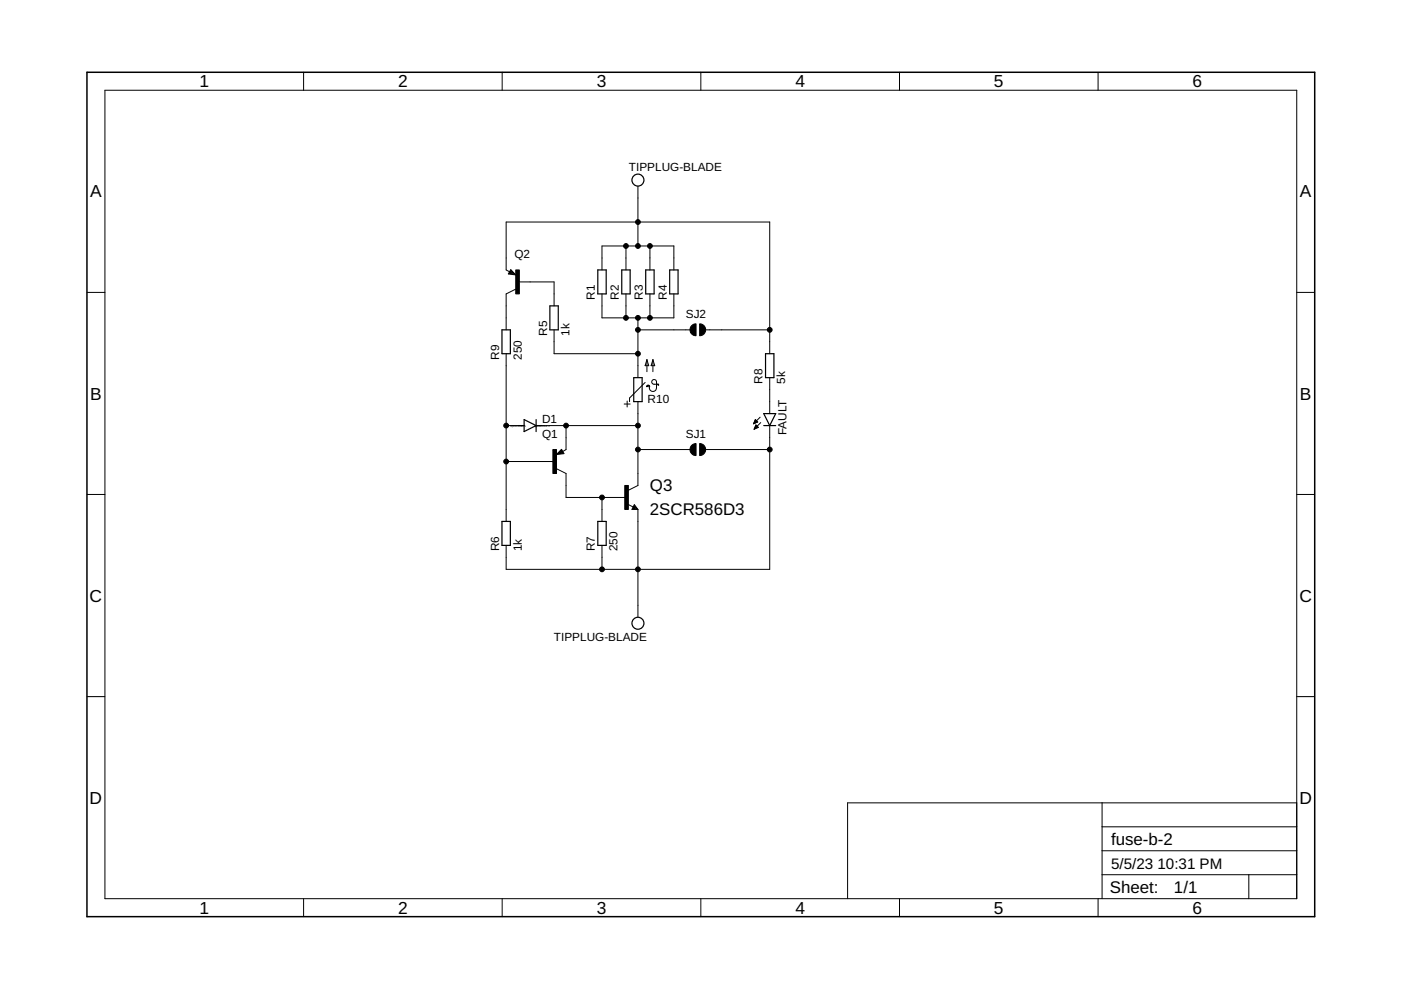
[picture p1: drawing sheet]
<svg xmlns="http://www.w3.org/2000/svg" width="297mm" height="210mm" viewBox="0 0 297 210" stroke-linecap="round" stroke-linejoin="round" font-family="sans-serif">
<defs><g id="words">
<g font-size="3.7">
<text x="42.3" y="18.5">1</text>
<text x="84.4" y="18.5">2</text>
<text x="126.5" y="18.5">3</text>
<text x="168.6" y="18.5">4</text>
<text x="210.7" y="18.5">5</text>
<text x="252.9" y="18.5">6</text>
<text x="19.1" y="41.9">A</text>
<text x="275.6" y="41.9">A</text>
<text x="19.1" y="84.7">B</text>
<text x="275.6" y="84.7">B</text>
<text x="19" y="127.6">C</text>
<text x="275.5" y="127.6">C</text>
<text x="19" y="170.4">D</text>
<text x="275.5" y="170.4">D</text>
<text x="42.3" y="193.7">1</text>
<text x="84.4" y="193.7">2</text>
<text x="126.5" y="193.7">3</text>
<text x="168.6" y="193.7">4</text>
<text x="210.7" y="193.7">5</text>
<text x="252.9" y="193.7">6</text>
</g>
<g font-size="3.6">
<text x="137.8" y="104.2">Q3</text>
<text x="137.8" y="109.3">2SCR586D3</text>
<text x="235.6" y="179.1">fuse-b-2</text>
<text x="235.3" y="189.4">Sheet:</text>
<text x="248.9" y="189.3">1/1</text>
</g>
<g font-size="3.2">
<text x="235.6" y="184.2">5/5/23</text>
<text x="245.4" y="184.2">10:31 PM</text>
</g>
<g font-size="2.5">
<text x="133.4" y="36.3">TIPPLUG-BLADE</text>
<text x="109.1" y="54.7">Q2</text>
<text x="126.1" y="63.6" transform="rotate(-90 126.1 63.6)">R1</text>
<text x="131.2" y="63.6" transform="rotate(-90 131.2 63.6)">R2</text>
<text x="136.3" y="63.6" transform="rotate(-90 136.3 63.6)">R3</text>
<text x="141.4" y="63.6" transform="rotate(-90 141.4 63.6)">R4</text>
<text x="116" y="71.2" transform="rotate(-90 116 71.2)">R5</text>
<text x="120.8" y="71.2" transform="rotate(-90 120.8 71.2)">1k</text>
<text x="145.4" y="67.4">SJ2</text>
<text x="105.8" y="76.3" transform="rotate(-90 105.8 76.3)">R9</text>
<text x="110.6" y="76.3" transform="rotate(-90 110.6 76.3)">250</text>
<text x="161.7" y="81.4" transform="rotate(-90 161.7 81.4)">R8</text>
<text x="166.5" y="81.4" transform="rotate(-90 166.5 81.4)">5k</text>
<text x="114.9" y="89.8">D1</text>
<text x="137.3" y="85.4">R10</text>
<text x="114.9" y="92.8">Q1</text>
<text x="145.4" y="92.8">SJ1</text>
<text x="166.7" y="92.3" transform="rotate(-90 166.7 92.3)">FAULT</text>
<text x="105.8" y="116.9" transform="rotate(-90 105.8 116.9)">R6</text>
<text x="110.6" y="116.9" transform="rotate(-90 110.6 116.9)">1k</text>
<text x="126.1" y="116.9" transform="rotate(-90 126.1 116.9)">R7</text>
<text x="130.9" y="116.9" transform="rotate(-90 130.9 116.9)">250</text>
<text x="117.5" y="135.8">TIPPLUG-BLADE</text>
</g>
<g font-size=".6">
<text x="108.2" y="90.4">SpiceOrder 1</text>
<text x="113.3" y="90.4">SpiceOrder 2</text>
</g>
</g></defs>
<g fill="none" stroke="#000" stroke-width=".21">
<path d="M22.2 19.1h252.7v171.4h-252.7zM64.4 15.3v3.8M106.5 15.3v3.8M148.6 15.3v3.8M190.7 15.3v3.8M232.8 15.3v3.8M135.3 39.5v12.7M108.1 57.6l-.8-.4v-10.1h55.9v27.9M108.3 57.2l1 1.1-1.5-.2zM109.9 59.8h7.6v5.1M127.6 57.2v-5h15.3v5M132.7 52.2v5"/>
<path d="M137.8 52.2v5M18.4 62h3.8M107.3 75v35.6M109.3 61.3l-2 1v7.6M117.5 69.9v5.1h17.8M127.6 62.3v5.1h15.3v-5.1M132.7 62.3v5.1M135.3 67.4v12.7M135.3 69.9h11M137.2 76.3v2.5M137.2 76.3l.3 1.2h-.7zM137.8 62.3v5.1"/>
<path d="M138.4 76.3l.4 1.2h-.8zM138.4 76.3v2.5M149.6 69.9h13.6M274.9 62h3.8M107.3 97.9h10.2M107.3 90.2h2.6M114.9 90.2h20.4M118 99.4l2 1v5.1h12.7M119.1 95.3l.5 .9-1.6 .2zM120 90.2v5.1l-.7 .4M132.3 85.7h1.3M133 85v1.3"/>
<path d="M135.3 85.2v17.7l-2.1 1M135.3 95.3h11M136.8 81.1l-3.3 3.3v.8M139.4 81.5h-.7a.51 .51 0 0 1-.5-.5 .51 .51 0 0 1 .5-.5 .51 .51 0 0 1 .5 .5v1.2a.78 .78 0 0 1-.9 .8 .78 .78 0 0 1-.6-1M149.6 95.3h13.6M159.8 89.8h.1M159.9 89.7h.3M159.9 89.5h.6M159.9 91h.1M160 89.4h.6M160 90.9h.2M160 89.3h.5"/>
<path d="M160 90.7h.5M160 90.6h.8M160.1 89.2h.3M160.1 89h.1M160.1 90.5h.6M160.1 89l.6 .5-.9 .4zM160.1 90.4h.4M160.2 90.3h.2M160.3 90.1h.1M160.8 90.6l-.5-.5-.4 .9M160.8 90.6l-.9 .4M161.2 88.5l-1.4 1.4"/>
<path d="M161.3 89.6l-1.4 1.4M163.2 90.2v30.5h-55.9v-5.1M163.2 80.1v7.6M18.4 104.8h3.8M127.6 105.5v5.1M127.6 115.6v5.1M133 106.9l1.3 .6M134.5 107l.8 1h-1.3zM135.3 108v22.9M274.9 104.8h3.8M18.4 147.7h3.8M274.9 147.7h3.8"/>
<path d="M233.7 170.2v20.3M233.7 175.3h41.2M274.9 170.2h-95.2v20.3M64.4 190.5v3.9M106.5 190.5v3.9M148.6 190.5v3.9M190.7 190.5v3.9M232.8 190.5v3.9M233.7 185.5h41.2M233.7 180.4h41.2M264.8 185.5v5"/>
</g>
<path d="M18.4 15.3h260.3v179.1h-260.3z" fill="none" stroke="#000" stroke-width=".32"/>
<g fill="none" stroke="#000" stroke-width=".25">
<path d="M108.3 57.9h.4l-.4-.3-.2 .4 1 .1-.8-.7-.4 .6M126.7 57.2h1.8v5.1h-1.8zM131.8 57.2h1.8v5.1h-1.8zM136.9 57.2h1.8v5.1h-1.8zM142 57.2h1.8v5.1h-1.8zM106.4 69.9h1.8v5.1h-1.8zM116.6 64.9h1.8v5h-1.8zM162.3 75h1.8v5.1h-1.8zM109.9 90.2h1.2M111.1 89l2.6 1.2-2.6 1.3zM113.7 90.2h1.2M113.7 89v2.5"/>
<path d="M119 95.9h-.4l.4-.2 .3 .4-1.1 .1 .8-.8 .4 .7M134.4 80.1h1.7v5.1h-1.7zM161.9 87.7h2.6l-1.3 2.5zM161.9 90.2h2.6M106.4 110.6h1.8v5h-1.8zM126.7 110.6h1.8v5h-1.8zM134.5 107.5l.1 .3h-.4l.3-.5 .5 .6h-.8"/>
<circle cx="135.3" cy="38.2" r="1.27"/>
<circle cx="135.3" cy="132.1" r="1.27"/>
</g>
<path d="M109.3 57.2h.8v5.1h-.8zM117.2 95.3h.8v5.1h-.8zM132.5 102.9h.7v5.1h-.7z" fill="#000" stroke="#000" stroke-width=".21"/>
<g fill="#000" stroke="#000" stroke-width=".21">
<path d="M146.6 69.1l.5-.4h.5v2.5a1.26 1.26 0 0 1-1.2-.8 1.26 1.26 0 0 1 .2-1.3z" fill-rule="evenodd"/>
<path d="M148.3 68.7a1.26 1.26 0 0 1 1.3 1.2 1.26 1.26 0 0 1-1.3 1.3z" fill-rule="evenodd"/>
<path d="M137.2 81.8l.4-.1 .2 .3-.4-.2-.3 .2z" fill-rule="evenodd"/>
<path d="M139.4 81.4l.2 .3z" fill-rule="evenodd"/>
<path d="M146.6 94.5l.5-.4 .5-.1v2.6a1.26 1.26 0 0 1-1.2-.8 1.26 1.26 0 0 1 .2-1.3z" fill-rule="evenodd"/>
<path d="M148.3 94a1.27 1.27 0 0 1 1.3 1.3 1.27 1.27 0 0 1-1.3 1.3z" fill-rule="evenodd"/>
<circle cx="132.7" cy="52.2" r=".51"/>
<circle cx="135.3" cy="47.1" r=".51"/>
<circle cx="135.3" cy="52.2" r=".51"/>
<circle cx="137.8" cy="52.2" r=".51"/>
<circle cx="132.7" cy="67.4" r=".51"/>
<circle cx="135.3" cy="67.4" r=".51"/>
<circle cx="135.3" cy="75" r=".51"/>
<circle cx="135.3" cy="69.9" r=".51"/>
<circle cx="137.8" cy="67.4" r=".51"/>
<circle cx="163.2" cy="69.9" r=".51"/>
<circle cx="107.3" cy="90.2" r=".51"/>
<circle cx="107.3" cy="97.9" r=".51"/>
<circle cx="120" cy="90.2" r=".51"/>
<circle cx="135.3" cy="90.2" r=".51"/>
<circle cx="135.3" cy="95.3" r=".51"/>
<circle cx="163.2" cy="95.3" r=".51"/>
<circle cx="127.6" cy="105.5" r=".51"/>
<circle cx="127.6" cy="120.7" r=".51"/>
<circle cx="135.3" cy="120.7" r=".51"/>
</g>
<use href="#words"/>
</svg>
